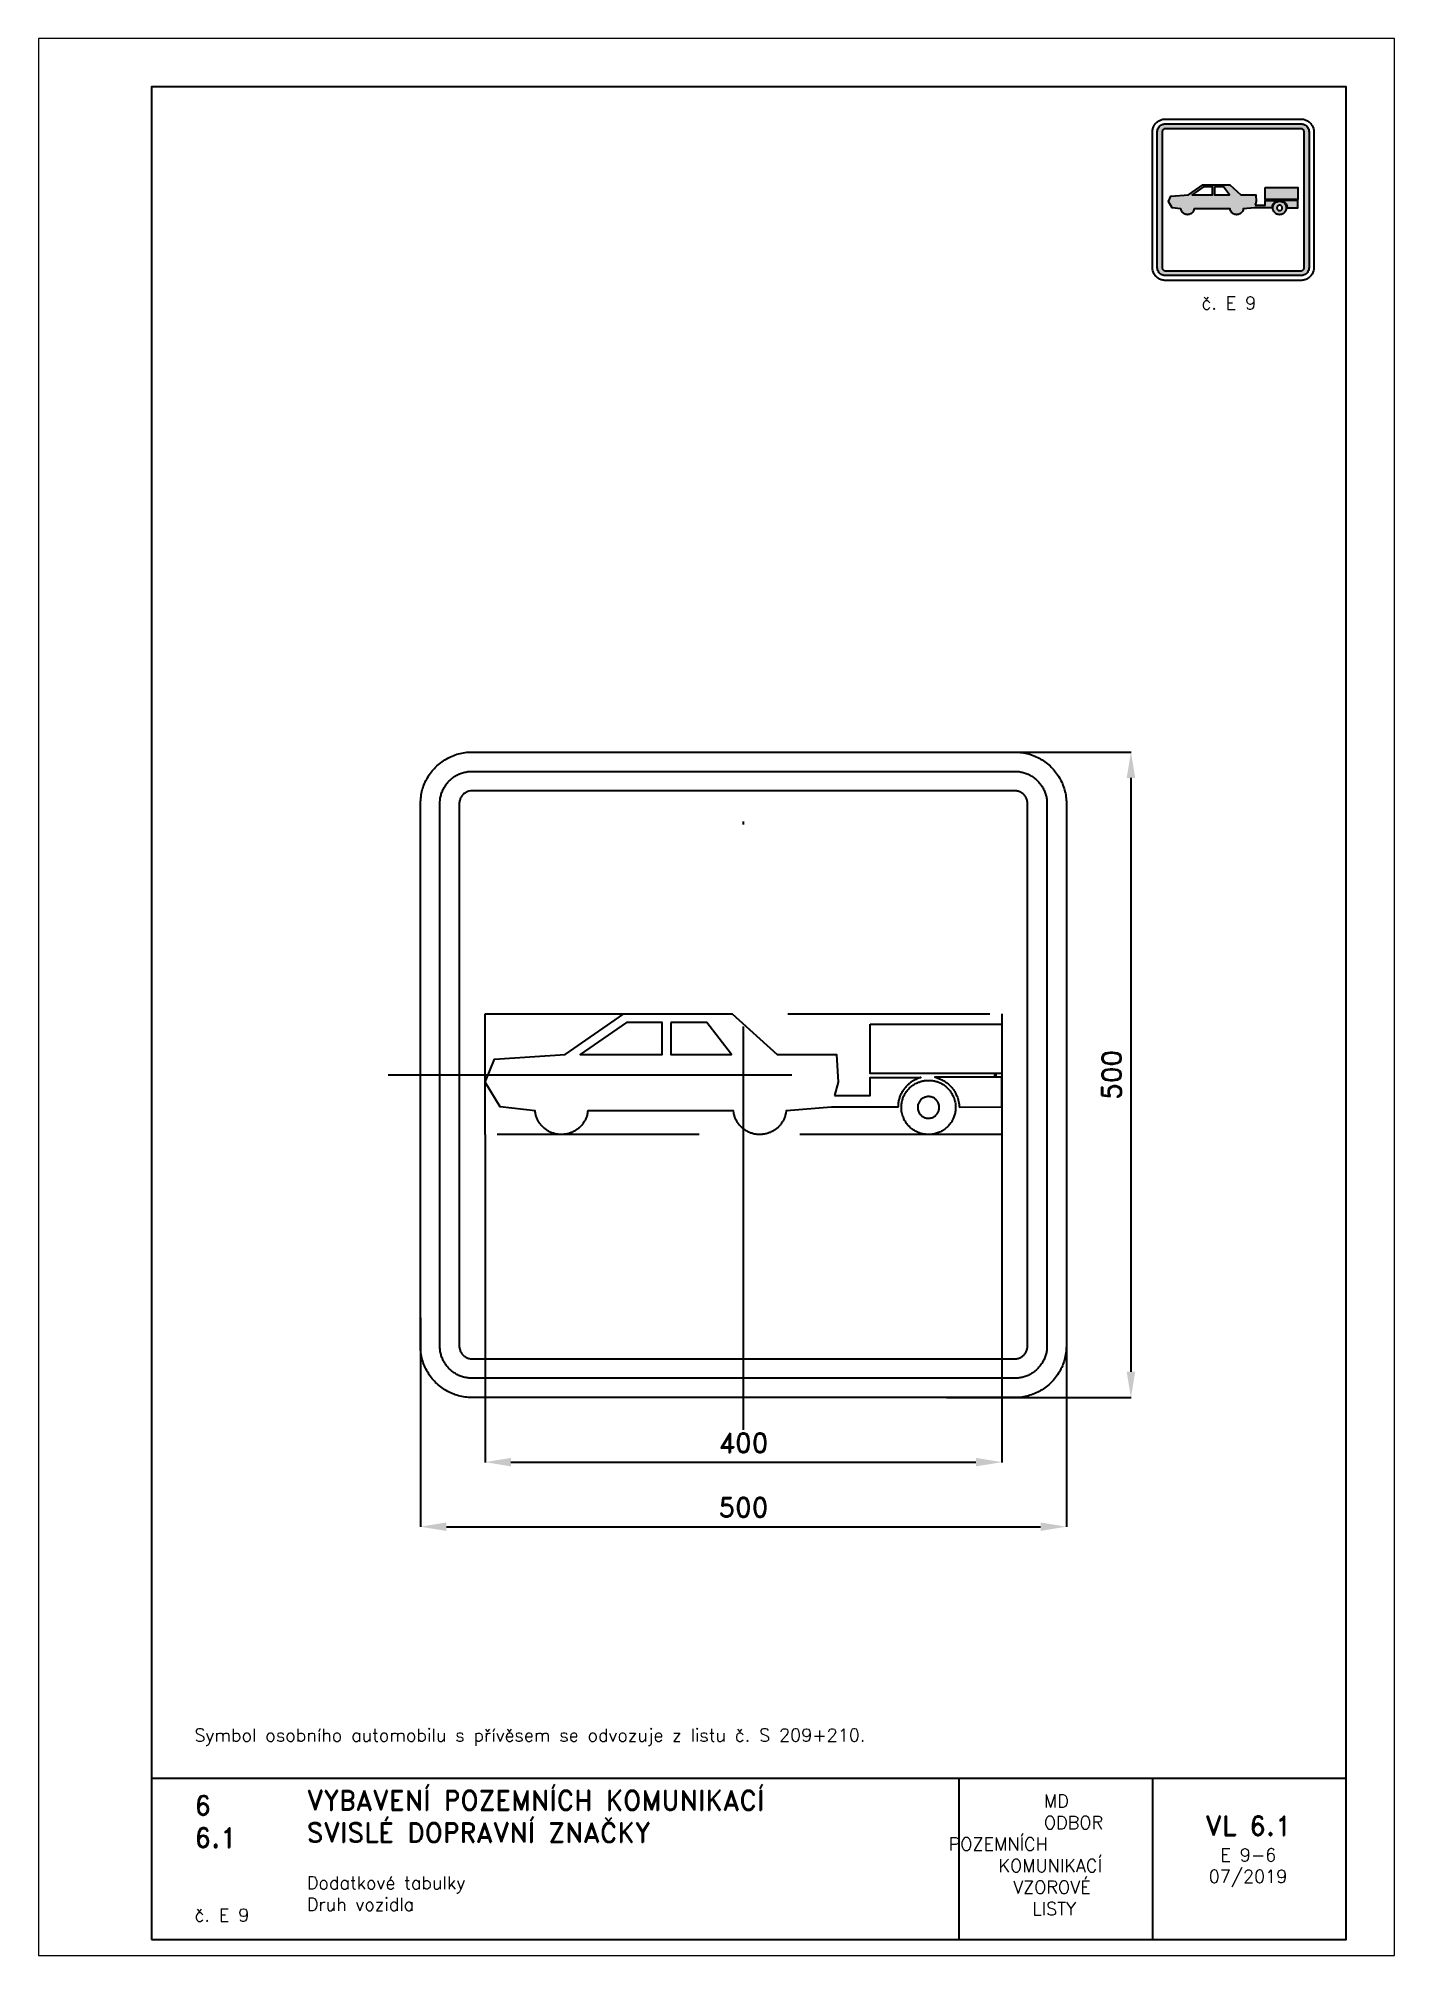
# Paper-space layout 'E 9-6' of a CAD drawing. Header units: millimetres. Extents: x 0 to 210, y 0 to 297.
# The model-space entities are those that its viewports show. They can reach past a viewport. Long polylines and large blocks are cut down to what shows.
import ezdxf

# ---------------------------------------------------------------- set-up
doc = ezdxf.new("R2010")
doc.units = ezdxf.units.MM
doc.header["$LTSCALE"] = 5
doc.linetypes.add('ČERCHOVANÁX2', pattern=[2, 1, -0.5, 0, -0.5])
doc.linetypes.add('ČÁRKOVANÁX2', pattern=[1.5, 1, -0.5])
for name, color, linetype in [('Kóty', 2, 'Continuous'), ('Rozpiska', 7, 'Continuous'), ('Značka', 7, 'Continuous')]:
    doc.layers.add(name, color=color, linetype=linetype)
doc.layers.add('Rámeček', color=6, linetype='Continuous', plot=False)
doc.styles.get("Standard").update_dxf_attribs({"font": 'romand.shx', "height": 15})
doc.dimstyles.get("Standard").update_dxf_attribs({"dimtxt": 15, "dimasz": 20, "dimexe": 0.18, "dimexo": 0.0625, "dimgap": 7.5, "dimtad": 1, "dimdec": 0, "dimzin": 0, "dimdsep": 46, "dimtxsty": 'Standard', "dimcen": 0.09, "dimadec": 0, "dimazin": 0, "dimtfac": 1, "dimtdec": 0, "dimtofl": 0, "dimtmove": 0, "dimatfit": 3, "dimfxl": 1, "dimtolj": 1, "dimtzin": 0, "dimarcsym": 0})

psp = doc.layouts.new('E 9-6')

# ---------------------------------------------------------------- texts
at = {"layer": 'Rozpiska', "color": 7, "attachment_point": 1}
for s, width, heights, insert, char_height in [('\\pi2.70957;{\\C6;č. E 9}', 15.228664, [2.66667], (177.36868, 257), 2), ('\\PSymbol osobního automobilu s přívěsem se odvozuje z listu č. S 209+210.{\\H1.83333x; }', 166.2377925, [0], (24.16972, 38.49026), 2), ('6', 149.0421774, [0], (24.16972, 24.77144), 3), ('{\\C6;VYBAVENÍ POZEMNÍCH KOMUNIKACÍ\\P}SVISLÉ DOPRAVNÍ ZNAČKY{\\H1.34524x; }', 149.0421774, [0], (41.56167, 25.56072), 3), ('\\pi14.7414;{\\C6;MD\\P\\pi2.36044;}ODBOR POZEMNÍCH{\\H1.57143x; }\\P\\pi7.69378;KOMUNIKACÍ{\\H1.5x; }\\P\\pi9.97949;{\\C6;VZOROVÉ\\H1.47619x; \\H0.67742x;\\P\\pi12.93187;LISTY\\H1.26984x; }', 33.1018405, [0], (140.95347, 24.94524), 2), ('\\pi1.03113;{\\H1.5x;\\C6;VL 6.1\\P\\pi3.36444;\\H0.66667x;E 9-6\\H1.66666x; \\H0.6x;\\P\\pi1.5549;07/2019\\H1.80159x; }', 16.0622544, [0], (179.65506, 21.60975), 2), ('6.1', 149.0421774, [0], (24.16972, 19.77734), 3), ('{\\C6;Dodatkové tabulky\\P}Druh vozidla{\\H1.83333x; }', 149.0421774, [0], (41.56167, 12.28505), 2), ('{\\C6;č. E 9}', 18.3304929, [2.66667], (24.16972, 7.27757), 2)]:
    psp.add_mtext_dynamic_manual_height_columns(s, width=width, gutter_width=100, heights=heights, dxfattribs=dict(at, insert=insert, char_height=char_height))

msp = doc.modelspace()

# ---------------------------------------------------------------- blocks, each defined once
blk = doc.blocks.new('*D0')
at = {"layer": 'Defpoints', "color": 0, "transparency": 16777216}
for p in [(-250, -188), (250, -188), (250, -350)]:
    blk.add_point(p, dxfattribs=at)
at = {"layer": 'Kóty', "color": 0, "lineweight": -2, "transparency": 16777216}
for p, q in [((-250, -188.1), (-250, -350.2)), ((250, -188.1), (250, -350.2)), ((-230, -350), (230, -350))]:
    blk.add_line(p, q, dxfattribs=at)
at = {"layer": 'Kóty', "color": 0, "transparency": 16777216}
for points in [[(-230, -346.7), (-230, -353.3), (-250, -350)], [(230, -346.7), (230, -353.3), (250, -350)]]:
    blk.add_solid(points, dxfattribs=at)
at = {"layer": 'Kóty', "color": 0, "transparency": 16777216, "insert": (0, -335), "char_height": 15, "attachment_point": 5}
blk.add_mtext('\\A1;500', dxfattribs=at)
blk = doc.blocks.new('*D1')
at = {"layer": 'Defpoints', "color": 0, "transparency": 16777216}
for p in [(177, 250), (157.2, -250), (300, -250)]:
    blk.add_point(p, dxfattribs=at)
at = {"layer": 'Kóty', "color": 0, "lineweight": -2, "transparency": 16777216}
for p, q in [((177.1, 250), (300.2, 250)), ((300, 230), (300, -230)), ((157.3, -250), (300.2, -250))]:
    blk.add_line(p, q, dxfattribs=at)
at = {"layer": 'Kóty', "color": 0, "transparency": 16777216}
for points in [[(296.7, 230), (303.3, 230), (300, 250)], [(296.7, -230), (303.3, -230), (300, -250)]]:
    blk.add_solid(points, dxfattribs=at)
at = {"layer": 'Kóty', "color": 0, "transparency": 16777216, "insert": (285, 0), "char_height": 15, "attachment_point": 5, "rotation": 90}
blk.add_mtext('\\A1;500', dxfattribs=at)
blk = doc.blocks.new('*D2')
at = {"layer": 'Defpoints', "color": 0, "transparency": 16777216}
for p in [(-200, -46.3), (200, -46.3), (200, -300)]:
    blk.add_point(p, dxfattribs=at)
at = {"layer": 'Kóty', "color": 0, "lineweight": -2, "transparency": 16777216}
for p, q in [((-200, -46.3), (-200, -300.2)), ((200, -46.3), (200, -300.2)), ((-180, -300), (180, -300))]:
    blk.add_line(p, q, dxfattribs=at)
at = {"layer": 'Kóty', "color": 0, "transparency": 16777216}
for points in [[(-180, -296.7), (-180, -303.3), (-200, -300)], [(180, -296.7), (180, -303.3), (200, -300)]]:
    blk.add_solid(points, dxfattribs=at)
at = {"layer": 'Kóty', "color": 0, "transparency": 16777216, "insert": (0, -285), "char_height": 15, "attachment_point": 5}
blk.add_mtext('\\A1;400', dxfattribs=at)

# ---------------------------------------------------------------- dimensions: what is measured, and where the dimension line sits
at = {"layer": 'Kóty'}
dim = msp.add_linear_dim(base=(300, -250), p1=(177, 250), p2=(157.2, -250), angle=90, dimstyle='Standard', dxfattribs=at)
dim.commit()
dim.dimension.update_dxf_attribs({"geometry": '*D1', "text_midpoint": (285, 0)})
for base, p1, p2, picture, middle in [((200, -300), (-200, -46.3), (200, -46.3), '*D2', (0, -285)), ((250, -350), (-250, -188), (250, -188), '*D0', (0, -335))]:
    dim = msp.add_linear_dim(base=base, p1=p1, p2=p2, dimstyle='Standard', dxfattribs=at)
    dim.commit()
    dim.dimension.update_dxf_attribs({"geometry": picture, "text_midpoint": middle})

# ---------------------------------------------------------------- linework, layer by layer
at = {"layer": 'Značka', "color": 6, "linetype": 'ČERCHOVANÁX2', "ltscale": 2.5}
for points in [[(0, -275), (0, 275)], [(-275, 0), (275, 0)]]:
    msp.add_lwpolyline(points, dxfattribs=at)
at = {"layer": 'Značka', "color": 5}
for points in [[(-210, -250), (-210.2, -250), (-210.3, -250, -0.032179), (-215.5, -249.6, -0.035442), (-220.6, -248.6, -0.036268), (-225.5, -246.9, -0.034421), (-230.1, -244.6, -0.033722), (-234.4, -241.7, -0.034086), (-238.3, -238.3, -0.034211), (-241.7, -234.4, -0.03423), (-244.6, -230.1, -0.034043), (-246.9, -225.5, -0.033412), (-248.6, -220.6, -0.034128), (-249.7, -215.5, -0.036744), (-250, -210.3), (-250, -210.2), (-250, -210), (-250, 210), (-250, 210.2), (-250, 210.3, -0.032179), (-249.6, 215.5, -0.035444), (-248.6, 220.6, -0.036261), (-246.9, 225.5, -0.03442), (-244.6, 230.1, -0.033724), (-241.7, 234.4, -0.034085), (-238.3, 238.3, -0.034204), (-234.4, 241.7, -0.034232), (-230.1, 244.6, -0.034048), (-225.5, 246.9, -0.033416), (-220.6, 248.6, -0.034129), (-215.5, 249.7, -0.036753), (-210.3, 250), (-210.2, 250), (-210, 250), (210, 250), (210.2, 250), (210.3, 250, -0.032191), (215.5, 249.6, -0.03544), (220.6, 248.6, -0.03627), (225.5, 246.9, -0.034436), (230.1, 244.6, -0.033725), (234.4, 241.7, -0.034081), (238.3, 238.3, -0.034198), (241.7, 234.4, -0.034229), (244.6, 230.1, -0.034034), (246.9, 225.5, -0.033402), (248.6, 220.6, -0.034131), (249.7, 215.5, -0.03674), (250, 210.3), (250, 210.2), (250, 210), (250, -210), (250, -210.2), (250, -210.3, -0.032179), (249.6, -215.5, -0.035442), (248.6, -220.6, -0.03626), (246.9, -225.5, -0.034424), (244.6, -230.1, -0.033722), (241.7, -234.4, -0.034097), (238.3, -238.3, -0.034218), (234.4, -241.7, -0.034238), (230.1, -244.6, -0.034053), (225.5, -246.9, -0.033415), (220.6, -248.6, -0.034126), (215.5, -249.7, -0.036746), (210.3, -250), (210.2, -250), (210, -250), (-210, -250)], [(-210, -235), (-210.1, -235), (-210.2, -235, -0.032182), (-213.4, -234.8, -0.035441), (-216.6, -234.1, -0.036267), (-219.7, -233.1, -0.034424), (-222.6, -231.6, -0.033722), (-225.3, -229.8, -0.034085), (-227.7, -227.7, -0.034211), (-229.8, -225.3, -0.034229), (-231.6, -222.6, -0.034045), (-233.1, -219.7, -0.033411), (-234.1, -216.6, -0.034126), (-234.8, -213.4, -0.036745), (-235, -210.2), (-235, -210.1), (-235, -210), (-235, 210), (-235, 210.1), (-235, 210.2, -0.032181), (-234.8, 213.4, -0.035444), (-234.1, 216.6, -0.036263), (-233.1, 219.7, -0.034429), (-231.6, 222.6, -0.033713), (-229.8, 225.3, -0.034084), (-227.7, 227.7, -0.034214), (-225.3, 229.8, -0.034227), (-222.6, 231.6, -0.034061), (-219.7, 233.1, -0.033408), (-216.6, 234.1, -0.034138), (-213.4, 234.8, -0.036755), (-210.2, 235), (-210.1, 235), (-210, 235), (210, 235), (210.1, 235), (210.2, 235, -0.032179), (213.4, 234.8, -0.035429), (216.6, 234.1, -0.036279), (219.7, 233.1, -0.034408), (222.6, 231.6, -0.033726), (225.3, 229.8, -0.034094), (227.7, 227.7, -0.034195), (229.8, 225.3, -0.034235), (231.6, 222.6, -0.034043), (233.1, 219.7, -0.033419), (234.1, 216.6, -0.034118), (234.8, 213.4, -0.036737), (235, 210.2), (235, 210.1), (235, 210), (235, -210), (235, -210.1), (235, -210.2, -0.032179), (234.8, -213.4, -0.035469), (234.1, -216.6, -0.036283), (233.1, -219.7, -0.034439), (231.6, -222.6, -0.033742), (229.8, -225.3, -0.034076), (227.7, -227.7, -0.034214), (225.3, -229.8, -0.034227), (222.6, -231.6, -0.034036), (219.7, -233.1, -0.033418), (216.6, -234.1, -0.034122), (213.4, -234.8, -0.036743), (210.2, -235), (210.1, -235), (210, -235), (-210, -235)], [(-210, -220), (210, -220), (210, -220), (210.1, -220, 0.03219), (211.4, -219.9, 0.035447), (212.6, -219.6, 0.036255), (213.9, -219.2, 0.034436), (215, -218.6, 0.033693), (216.1, -217.9, 0.034097), (217.1, -217.1, 0.03418), (217.9, -216.1, 0.034239), (218.6, -215, 0.034066), (219.2, -213.9, 0.033377), (219.6, -212.6, 0.034177), (219.9, -211.4, 0.036718), (220, -210.1), (220, -210), (220, -210), (220, 210), (220, 210), (220, 210.1, 0.032178), (219.9, 211.4, 0.035393), (219.6, 212.6, 0.036297), (219.2, 213.9, 0.034444), (218.6, 215, 0.033742), (217.9, 216.1, 0.034034), (217.1, 217.1, 0.034185), (216.1, 217.9, 0.03418), (215, 218.6, 0.034055), (213.9, 219.2, 0.033395), (212.6, 219.6, 0.034132), (211.4, 219.9, 0.036764), (210.1, 220), (210, 220), (210, 220), (-210, 220), (-210, 220), (-210.1, 220), (-211.4, 219.9), (-212.6, 219.6, 0.036239), (-213.9, 219.2, 0.03438), (-215, 218.6, 0.033693), (-216.1, 217.9, 0.034077), (-217.1, 217.1, 0.034202), (-217.9, 216.1, 0.034232), (-218.6, 215, 0.034054), (-219.2, 213.9, 0.03342), (-219.6, 212.6, 0.034124), (-219.9, 211.4, 0.036746), (-220, 210.1), (-220, 210), (-220, 210), (-220, -210), (-220, -210), (-220, -210.1, 0.032185), (-219.9, -211.4, 0.035443), (-219.6, -212.6, 0.036268), (-219.2, -213.9, 0.034425), (-218.6, -215, 0.033725), (-217.9, -216.1, 0.034081), (-217.1, -217.1, 0.034202), (-216.1, -217.9, 0.034232), (-215, -218.6, 0.034047), (-213.9, -219.2, 0.033416), (-212.6, -219.6, 0.034129), (-211.4, -219.9, 0.036753), (-210.1, -220), (-210, -220), (-210, -220)], [(70.6, -16.1), (98, -16.1), (98, -2), (137.3, -2), (137.3, -2), (137.2, -2.1), (136.9, -2.2), (136.6, -2.3), (136.3, -2.4), (136, -2.5), (135.6, -2.7), (135.3, -2.8), (134.9, -3), (134.6, -3.2), (134.2, -3.3), (133.8, -3.5), (133.8, -3.5), (133.7, -3.6), (133.3, -3.7), (133, -3.9, 0.025473), (130.9, -5, 0.026125), (129, -6.3, 0.024543), (127.4, -7.7, 0.023985), (125.8, -9.2, 0.029274), (124.1, -11.3, 0.028321), (122.7, -13.6, 0.030836), (121.4, -16, 0.036946), (120.5, -18.6, 0.035738), (119.9, -21.7, 0.011739), (119.6, -25), (68.2, -25), (33.3, -27.9), (33.1, -27.9), (32.8, -29.6, -0.019065), (32.4, -31.3, -0.037711), (31.6, -33.9, -0.034555), (30.3, -36.2, -0.033674), (28.8, -38.5, -0.034439), (27, -40.5, -0.034594), (25, -42.2, -0.034415), (22.7, -43.7, -0.034388), (20.3, -44.8, -0.034418), (17.7, -45.6, -0.03442), (15.1, -46.1, -0.034415), (12.4, -46.3, -0.034416), (9.7, -46.1, -0.034428), (7.1, -45.5, -0.034416), (4.6, -44.6, -0.034347), (2.2, -43.4, -0.034415), (0, -41.9, -0.034755), (-2, -40.1, -0.034395), (-3.8, -38, -0.033011), (-5.2, -35.8, -0.034563), (-6.4, -33.4, -0.039761), (-7.2, -30.8, -0.017337), (-7.5, -29.4), (-7.7, -27.9), (-7.7, -27.9), (-120.3, -27.9), (-120.5, -27.9, -0.00633), (-120.8, -29.6, -0.019061), (-121.1, -31.3, -0.037704), (-122, -33.9, -0.034564), (-123.3, -36.2, -0.033676), (-124.8, -38.5, -0.034427), (-126.6, -40.5, -0.034597), (-128.6, -42.2, -0.034417), (-130.9, -43.7, -0.034385), (-133.3, -44.8, -0.034418), (-135.9, -45.6, -0.03442), (-138.5, -46.1, -0.034416), (-141.2, -46.3, -0.034416), (-143.9, -46.1, -0.034428), (-146.5, -45.5, -0.034418), (-149, -44.6, -0.034345), (-151.4, -43.4, -0.034415), (-153.6, -41.9, -0.034757), (-155.6, -40.1, -0.034396), (-157.4, -38, -0.033011), (-158.8, -35.8, -0.034558), (-160, -33.4, -0.039762), (-160.8, -30.8, -0.017337), (-161.1, -29.4, -0.005762), (-161.3, -27.9), (-161.3, -27.9), (-188.3, -24.9), (-200, -5.6), (-192.7, 12.1), (-138, 15.7), (-92.7, 47.1), (-8.7, 47.1), (26, 15.7), (72, 15.7), (73.3, -5.6), (70.6, -16.1)], [(143.3, -46.3), (142.8, -46.3), (142.2, -46.2, -0.035658), (139.4, -45.9, -0.037213), (136.6, -45.2, -0.03426), (134.2, -44.2, -0.032644), (131.9, -42.9, -0.039492), (129.4, -41, -0.040216), (127.1, -38.7, -0.040837), (125.2, -36, -0.040731), (123.8, -33.1, -0.050229), (122.6, -29.3, -0.050885), (122.3, -25.3, -0.043023), (122.5, -21.9, -0.042749), (123.3, -18.6, -0.032911), (124.3, -16.2, -0.032259), (125.6, -13.9, -0.03955), (127.5, -11.4, -0.040089), (129.9, -9.1, -0.040745), (132.5, -7.2, -0.041198), (135.4, -5.8, -0.031687), (137.8, -5, -0.031257), (140.2, -4.5, -0.013309), (141.2, -4.4, -0.014307), (142.2, -4.3, -0.005641), (142.8, -4.3), (143.3, -4.3), (143.8, -4.3), (144.3, -4.3, -0.035656), (147.1, -4.6, -0.037208), (149.9, -5.3, -0.034253), (152.3, -6.3, -0.032637), (154.6, -7.6, -0.039485), (157.2, -9.5, -0.040221), (159.4, -11.9, -0.040833), (161.3, -14.5, -0.040725), (162.8, -17.4, -0.050233), (163.9, -21.3, -0.050894), (164.3, -25.3, -0.043023), (164, -28.6, -0.042773), (163.2, -31.9, -0.032946), (162.2, -34.3, -0.032217), (161, -36.6, -0.039525), (159, -39.2, -0.040362), (156.7, -41.4, -0.040761), (154, -43.3, -0.039741), (151.1, -44.7, -0.044082), (147.8, -45.8, -0.048971), (144.3, -46.2, -0.005792), (143.8, -46.3), (143.3, -46.3)], [(167, -25), (200, -24.9), (200, -1.7), (148.2, -1.7), (148.3, -1.7), (148.4, -1.7), (148.9, -1.9), (149.4, -2.1), (149.9, -2.3), (150.4, -2.5), (150.9, -2.6), (151.3, -2.8), (151.7, -3), (152.1, -3.2), (152.5, -3.4), (153, -3.6, -0.020154), (155.8, -5.2, -0.036939), (158.4, -7, -0.034807), (160.3, -8.8, -0.029229), (162.1, -10.8, -0.02784), (163.6, -13, -0.030045), (164.8, -15.4, -0.024629), (165.6, -17.4, -0.023274), (166.3, -19.5, -0.026061), (166.7, -21.8, -0.029233), (167, -24.1), (167, -24.5), (167, -25)], [(143.3, -33.6), (143.5, -33.6), (143.7, -33.6, 0.043421), (145.1, -33.4, 0.045754), (146.4, -33, 0.04278), (147.6, -32.4, 0.040547), (148.6, -31.7, 0.039599), (149.5, -30.8, 0.040484), (150.3, -29.8, 0.032999), (150.8, -28.9, 0.032624), (151.2, -27.9, 0.041832), (151.5, -26.6, 0.042166), (151.6, -25.3, 0.050542), (151.5, -23.7, 0.051398), (151, -22.1, 0.041595), (150.4, -21, 0.040126), (149.7, -19.9, 0.039605), (148.8, -19, 0.04067), (147.8, -18.2, 0.032956), (146.9, -17.7, 0.031721), (145.9, -17.3, 0.035676), (144.8, -17, 0.039997), (143.7, -16.9), (143.5, -16.9), (143.3, -16.9), (143.1, -16.9, 0.005382), (142.9, -16.9, 0.013656), (142.5, -16.9, 0.012722), (142, -17, 0.030352), (141.1, -17.2, 0.031662), (140.1, -17.5, 0.041529), (139, -18.1, 0.04073), (137.9, -18.8, 0.040285), (137, -19.7, 0.040531), (136.2, -20.8, 0.032895), (135.7, -21.7, 0.032636), (135.3, -22.6, 0.041877), (135, -23.9, 0.042202), (134.9, -25.3, 0.050501), (135.1, -26.9, 0.051394), (135.5, -28.4, 0.041588), (136.1, -29.6, 0.040131), (136.8, -30.6, 0.039576), (137.7, -31.5, 0.040628), (138.8, -32.3, 0.032952), (139.7, -32.8, 0.031698), (140.6, -33.2, 0.035673), (141.7, -33.5, 0.039989), (142.9, -33.6), (143.1, -33.6), (143.3, -33.6)]]:
    msp.add_lwpolyline(points, format="xyb", dxfattribs=at)
at = {"layer": 'Značka', "color": 6, "linetype": 'ČÁRKOVANÁX2', "ltscale": 1.25}
msp.add_lwpolyline([(-200, -46.3), (-200, 47.1), (200, 47.1), (200, -46.3), (-200, -46.3)], dxfattribs=at)
at = {"layer": 'Značka', "color": 5}
for points in [[(-90.6, 40.4), (-126.3, 15.7), (-62.8, 15.7), (-62.8, 40.4), (-90.6, 40.4)], [(-56.2, 40.4), (-56.2, 15.7), (-9.3, 15.7), (-28.3, 40.4), (-56.2, 40.4)], [(98.1, 39.1), (200, 39.1), (200, 1.1), (98.1, 1.1), (98.1, 39.1)]]:
    msp.add_lwpolyline(points, dxfattribs=at)

msp.set_redraw_order([(e.dxf.handle, doc.entitydb.next_handle()) for e in msp.query("TEXT MTEXT ATTDEF DIMENSION ARC_DIMENSION")])  # texts and dimensions are drawn at this point

# ---------------------------------------------------------------- hatches: boundary and pattern name
at = {"layer": 'Značka'}
h = psp.add_hatch(color=249, dxfattribs=at)
h.dxf.hatch_style = 1
edge = h.paths.add_edge_path(flags=16)
edge.add_line((174.5, 261), (195.5, 261))
edge.add_line((195.5, 261), (195.502, 261))
edge.add_line((195.502, 261), (195.504, 261))
edge.add_arc((195.50093, 261.50297), 0.50298, 270.3497882, 277.7204336)
edge.add_arc((195.50751, 261.45896), 0.45849, 277.6445401, 285.755083)
edge.add_line((195.632, 261.0177), (195.6935, 261.03845))
edge.add_line((195.6935, 261.03845), (195.751, 261.06765))
edge.add_line((195.751, 261.06765), (195.805, 261.1036))
edge.add_line((195.805, 261.1036), (195.8535, 261.14645))
edge.add_line((195.8535, 261.14645), (195.8965, 261.19495))
edge.add_line((195.8965, 261.19495), (195.9325, 261.24885))
edge.add_line((195.9325, 261.24885), (195.9615, 261.30675))
edge.add_line((195.9615, 261.30675), (195.9825, 261.36805))
edge.add_line((195.9825, 261.36805), (195.9955, 261.43155))
edge.add_line((195.9955, 261.43155), (196, 261.49605))
edge.add_line((196, 261.49605), (196, 261.49805))
edge.add_line((196, 261.49805), (196, 261.5))
edge.add_line((196, 261.5), (196, 282.5))
edge.add_line((196, 282.5), (196, 282.50195))
edge.add_line((196, 282.50195), (196, 282.50395))
edge.add_line((196, 282.50395), (195.9955, 282.5685))
edge.add_line((195.9955, 282.5685), (195.9825, 282.63195))
edge.add_line((195.9825, 282.63195), (195.9615, 282.6933))
edge.add_line((195.9615, 282.6933), (195.9325, 282.75115))
edge.add_line((195.9325, 282.75115), (195.8965, 282.805))
edge.add_line((195.8965, 282.805), (195.8535, 282.85355))
edge.add_line((195.8535, 282.85355), (195.805, 282.89645))
edge.add_line((195.805, 282.89645), (195.751, 282.93235))
edge.add_line((195.751, 282.93235), (195.6935, 282.96135))
edge.add_line((195.6935, 282.96135), (195.632, 282.9823))
edge.add_line((195.632, 282.9823), (195.5685, 282.9957))
edge.add_arc((195.50704, 282.55972), 0.44029, 81.9760418, 90.3958085)
edge.add_line((195.504, 283), (195.502, 283))
edge.add_line((195.502, 283), (195.5, 283))
edge.add_line((195.5, 283), (174.5, 283))
edge.add_line((174.5, 283), (174.498, 283))
edge.add_line((174.498, 283), (174.496, 283))
edge.add_arc((174.49907, 282.49703), 0.50298, 90.3497882, 97.7204336)
edge.add_arc((174.49237, 282.54162), 0.45789, 97.6392641, 105.760359)
edge.add_line((174.368, 282.9823), (174.3065, 282.96155))
edge.add_line((174.3065, 282.96155), (174.249, 282.93235))
edge.add_line((174.249, 282.93235), (174.195, 282.8964))
edge.add_line((174.195, 282.8964), (174.1465, 282.85355))
edge.add_line((174.1465, 282.85355), (174.1035, 282.80505))
edge.add_line((174.1035, 282.80505), (174.0675, 282.75115))
edge.add_line((174.0675, 282.75115), (174.0385, 282.69325))
edge.add_line((174.0385, 282.69325), (174.0175, 282.63195))
edge.add_line((174.0175, 282.63195), (174.0045, 282.56845))
edge.add_line((174.0045, 282.56845), (174, 282.50395))
edge.add_line((174, 282.50395), (174, 282.50195))
edge.add_line((174, 282.50195), (174, 282.5))
edge.add_line((174, 282.5), (174, 261.5))
edge.add_line((174, 261.5), (174, 261.49805))
edge.add_line((174, 261.49805), (174, 261.49605))
edge.add_line((174, 261.49605), (174.0045, 261.4315))
edge.add_line((174.0045, 261.4315), (174.0175, 261.36805))
edge.add_line((174.0175, 261.36805), (174.0385, 261.3067))
edge.add_line((174.0385, 261.3067), (174.0675, 261.24885))
edge.add_line((174.0675, 261.24885), (174.1035, 261.195))
edge.add_line((174.1035, 261.195), (174.1465, 261.14645))
edge.add_line((174.1465, 261.14645), (174.195, 261.10355))
edge.add_line((174.195, 261.10355), (174.249, 261.06765))
edge.add_line((174.249, 261.06765), (174.3065, 261.03865))
edge.add_line((174.3065, 261.03865), (174.368, 261.0177))
edge.add_line((174.368, 261.0177), (174.4315, 261.0043))
edge.add_arc((174.49298, 261.44056), 0.44057, 261.9787425, 270.3931078)
edge.add_line((174.496, 261), (174.498, 261))
edge.add_line((174.498, 261), (174.5, 261))
edge = h.paths.add_edge_path()
edge.add_line((174.5, 260.25), (174.495, 260.25))
edge.add_line((174.495, 260.25), (174.49, 260.25005))
edge.add_arc((174.4972, 261.50525), 1.25522, 262.2991134, 269.6712927, ccw=False)
edge.add_arc((174.48176, 261.39858), 1.14744, 254.2347052, 262.3496199, ccw=False)
edge.add_arc((174.45068, 261.37421), 1.11579, 247.1276921, 255.4304105, ccw=False)
edge.add_arc((174.47417, 261.43543), 1.18133, 239.3535082, 247.2322396, ccw=False)
edge.add_line((173.872, 260.4191), (173.7375, 260.50895))
edge.add_line((173.7375, 260.50895), (173.616, 260.6161))
edge.add_line((173.616, 260.6161), (173.509, 260.7374))
edge.add_line((173.509, 260.7374), (173.419, 260.87215))
edge.add_line((173.419, 260.87215), (173.3465, 261.01685))
edge.add_line((173.3465, 261.01685), (173.2945, 261.17015))
edge.add_line((173.2945, 261.17015), (173.261, 261.32885))
edge.add_line((173.261, 261.32885), (173.25, 261.4902))
edge.add_line((173.25, 261.4902), (173.25, 261.4951))
edge.add_line((173.25, 261.4951), (173.25, 261.5))
edge.add_line((173.25, 261.5), (173.25, 282.5))
edge.add_line((173.25, 282.5), (173.25, 282.5049))
edge.add_line((173.25, 282.5049), (173.25, 282.5098))
edge.add_line((173.25, 282.5098), (173.2615, 282.6712))
edge.add_line((173.2615, 282.6712), (173.2945, 282.82985))
edge.add_line((173.2945, 282.82985), (173.346, 282.98325))
edge.add_line((173.346, 282.98325), (173.419, 283.12785))
edge.add_line((173.419, 283.12785), (173.509, 283.26255))
edge.add_line((173.509, 283.26255), (173.616, 283.3839))
edge.add_line((173.616, 283.3839), (173.7375, 283.49115))
edge.add_arc((174.4592, 282.55527), 1.18183, 119.7920391, 127.6372347, ccw=False)
edge.add_arc((174.47582, 282.55298), 1.19215, 112.6357965, 120.4310655, ccw=False)
edge.add_arc((174.48562, 282.53457), 1.21291, 105.0828778, 112.7281105, ccw=False)
edge.add_arc((174.49449, 282.55969), 1.19107, 97.9864259, 105.8090505, ccw=False)
edge.add_arc((174.48255, 282.65048), 1.09949, 89.611916, 98.0280436, ccw=False)
edge.add_line((174.49, 283.74995), (174.495, 283.75))
edge.add_line((174.495, 283.75), (174.5, 283.75))
edge.add_line((174.5, 283.75), (195.5, 283.75))
edge.add_line((195.5, 283.75), (195.505, 283.75))
edge.add_line((195.505, 283.75), (195.51, 283.74995))
edge.add_arc((195.50285, 282.49549), 1.25448, 82.2969498, 89.6734562, ccw=False)
edge.add_arc((195.51818, 282.60113), 1.14774, 74.2357581, 82.348567, ccw=False)
edge.add_arc((195.54914, 282.62527), 1.11634, 67.1297406, 75.428362, ccw=False)
edge.add_arc((195.5257, 282.56431), 1.18162, 59.3544696, 67.2312782, ccw=False)
edge.add_line((196.128, 283.5809), (196.2625, 283.49105))
edge.add_line((196.2625, 283.49105), (196.384, 283.3839))
edge.add_line((196.384, 283.3839), (196.491, 283.2626))
edge.add_line((196.491, 283.2626), (196.581, 283.12785))
edge.add_line((196.581, 283.12785), (196.6535, 282.98315))
edge.add_line((196.6535, 282.98315), (196.7055, 282.82985))
edge.add_line((196.7055, 282.82985), (196.739, 282.67115))
edge.add_line((196.739, 282.67115), (196.75, 282.5098))
edge.add_line((196.75, 282.5098), (196.75, 282.5049))
edge.add_line((196.75, 282.5049), (196.75, 282.5))
edge.add_line((196.75, 282.5), (196.75, 261.5))
edge.add_line((196.75, 261.5), (196.75, 261.4951))
edge.add_line((196.75, 261.4951), (196.75, 261.4902))
edge.add_line((196.75, 261.4902), (196.7385, 261.3288))
edge.add_line((196.7385, 261.3288), (196.7055, 261.17015))
edge.add_line((196.7055, 261.17015), (196.654, 261.01675))
edge.add_line((196.654, 261.01675), (196.581, 260.87215))
edge.add_line((196.581, 260.87215), (196.491, 260.73745))
edge.add_line((196.491, 260.73745), (196.384, 260.6161))
edge.add_line((196.384, 260.6161), (196.2625, 260.50885))
edge.add_line((196.2625, 260.50885), (196.128, 260.4191))
edge.add_line((196.128, 260.4191), (195.983, 260.3467))
edge.add_arc((195.51443, 261.46527), 1.21275, 285.0823627, 292.7286256, ccw=False)
edge.add_arc((195.50542, 261.44079), 1.19155, 277.9880055, 285.8074709, ccw=False)
edge.add_arc((195.51746, 261.34938), 1.09936, 269.6113896, 278.02857, ccw=False)
edge.add_line((195.51, 260.25005), (195.505, 260.25))
edge.add_line((195.505, 260.25), (195.5, 260.25))
edge.add_line((195.5, 260.25), (174.5, 260.25))
h = psp.add_hatch(color=249, dxfattribs=at)
h.dxf.hatch_style = 1
h.paths.add_polyline_path([(193.3635, 270.7433), (195, 270.7439), (195, 271.8976), (192.432, 271.89745), (192.4355, 271.8962), (192.4395, 271.895), (192.4655, 271.88635), (192.4915, 271.8772), (192.516, 271.8683), (192.54, 271.85895), (192.5635, 271.84935), (192.587, 271.83935), (192.6055, 271.83115), (192.624, 271.8227), (192.6465, 271.8119), (192.669, 271.8007), (192.808, 271.7244), (192.937, 271.633), (193.034, 271.54445), (193.1195, 271.44395), (193.1945, 271.3349), (193.256, 271.21815), (193.2965, 271.11895), (193.3275, 271.01615), (193.3515, 270.9016), (193.362, 270.7854), (193.363, 270.76435)])
h.paths.add_polyline_path([(189.9475, 273.91955), (195, 273.91955), (195, 272.0367), (189.9475, 272.0367)])
edge = h.paths.add_edge_path()
edge.add_line((192.1875, 269.6863), (192.1615, 269.68675))
edge.add_line((192.1615, 269.68675), (192.136, 269.68755))
edge.add_arc((192.17705, 270.67902), 0.99231, 259.4579086, 267.6290168, ccw=False)
edge.add_arc((192.16913, 270.6404), 0.9529, 250.9746328, 259.5011902, ccw=False)
edge.add_arc((192.14831, 270.6372), 0.94327, 244.2491316, 252.1068946, ccw=False)
edge.add_line((191.7385, 269.7876), (191.626, 269.8513))
edge.add_line((191.626, 269.8513), (191.498, 269.94755))
edge.add_line((191.498, 269.94755), (191.3865, 270.06285))
edge.add_line((191.3865, 270.06285), (191.293, 270.19365))
edge.add_line((191.293, 270.19365), (191.2215, 270.33805))
edge.add_line((191.2215, 270.33805), (191.164, 270.52905))
edge.add_line((191.164, 270.52905), (191.146, 270.7278))
edge.add_line((191.146, 270.7278), (191.1585, 270.89455))
edge.add_line((191.1585, 270.89455), (191.199, 271.05645))
edge.add_line((191.199, 271.05645), (191.2475, 271.17655))
edge.add_line((191.2475, 271.17655), (191.311, 271.2894))
edge.add_line((191.311, 271.2894), (191.407, 271.41735))
edge.add_line((191.407, 271.41735), (191.5225, 271.52855))
edge.add_line((191.5225, 271.52855), (191.6535, 271.62235))
edge.add_arc((192.15747, 270.78495), 0.97736, 111.6112191, 121.0404244, ccw=False)
edge.add_line((191.7975, 271.6936), (191.9145, 271.73345))
edge.add_arc((192.17415, 270.77813), 0.98998, 98.0511243, 105.2054549, ccw=False)
edge.add_line((192.0355, 271.75835), (192.0855, 271.76465))
edge.add_line((192.0855, 271.76465), (192.136, 271.7682))
edge.add_line((192.136, 271.7682), (192.1615, 271.769))
edge.add_line((192.1615, 271.769), (192.1875, 271.76945))
edge.add_line((192.1875, 271.76945), (192.213, 271.769))
edge.add_line((192.213, 271.769), (192.2385, 271.7682))
edge.add_arc((192.19739, 270.77625), 0.9928, 79.4599114, 87.627014, ccw=False)
edge.add_arc((192.20549, 270.81582), 0.95242, 70.97247, 79.503353, ccw=False)
edge.add_arc((192.22504, 270.81657), 0.94551, 64.2373046, 72.0775785, ccw=False)
edge.add_line((192.636, 271.6681), (192.749, 271.6044))
edge.add_line((192.749, 271.6044), (192.877, 271.50815))
edge.add_line((192.877, 271.50815), (192.988, 271.39285))
edge.add_line((192.988, 271.39285), (193.082, 271.262))
edge.add_line((193.082, 271.262), (193.153, 271.1176))
edge.add_line((193.153, 271.1176), (193.211, 270.92655))
edge.add_line((193.211, 270.92655), (193.229, 270.7278))
edge.add_line((193.229, 270.7278), (193.2165, 270.56105))
edge.add_line((193.2165, 270.56105), (193.176, 270.3992))
edge.add_line((193.176, 270.3992), (193.1275, 270.2791))
edge.add_line((193.1275, 270.2791), (193.064, 270.1663))
edge.add_line((193.064, 270.1663), (192.9675, 270.03825))
edge.add_line((192.9675, 270.03825), (192.8525, 269.9272))
edge.add_line((192.8525, 269.9272), (192.7215, 269.83365))
edge.add_arc((192.20048, 270.70486), 1.01512, 291.7719971, 300.8813054, ccw=False)
edge.add_arc((192.19306, 270.67547), 0.99074, 282.7075082, 292.8006197, ccw=False)
edge.add_arc((192.2155, 270.5769), 0.88965, 271.4817464, 282.6946965, ccw=False)
edge.add_line((192.2385, 269.68755), (192.213, 269.6867))
edge.add_line((192.213, 269.6867), (192.1875, 269.6863))
edge = h.paths.add_edge_path(flags=16)
edge.add_line((192.1875, 270.31345), (192.1975, 270.31365))
edge.add_line((192.1975, 270.31365), (192.208, 270.31395))
edge.add_arc((192.19172, 270.71169), 0.39808, 272.3440953, 282.2969631)
edge.add_arc((192.19597, 270.69256), 0.37847, 282.2853537, 292.7782468)
edge.add_line((192.3425, 270.3436), (192.4, 270.3719))
edge.add_line((192.4, 270.3719), (192.452, 270.4093))
edge.add_line((192.452, 270.4093), (192.498, 270.4535))
edge.add_line((192.498, 270.4535), (192.536, 270.50445))
edge.add_line((192.536, 270.50445), (192.5615, 270.5493))
edge.add_line((192.5615, 270.5493), (192.5805, 270.5971))
edge.add_line((192.5805, 270.5971), (192.597, 270.6615))
edge.add_line((192.597, 270.6615), (192.602, 270.7278))
edge.add_line((192.602, 270.7278), (192.5945, 270.8069))
edge.add_line((192.5945, 270.8069), (192.5715, 270.8829))
edge.add_line((192.5715, 270.8829), (192.5435, 270.94035))
edge.add_line((192.5435, 270.94035), (192.506, 270.9924))
edge.add_line((192.506, 270.9924), (192.462, 271.03835))
edge.add_line((192.462, 271.03835), (192.411, 271.0766))
edge.add_line((192.411, 271.0766), (192.366, 271.10185))
edge.add_line((192.366, 271.10185), (192.318, 271.1211))
edge.add_line((192.318, 271.1211), (192.2635, 271.13565))
edge.add_arc((192.1974, 270.79264), 0.34932, 79.0924958, 88.261114)
edge.add_line((192.208, 271.1418), (192.1975, 271.1421))
edge.add_line((192.1975, 271.1421), (192.1875, 271.1423))
edge.add_line((192.1875, 271.1423), (192.177, 271.1421))
edge.add_line((192.177, 271.1421), (192.167, 271.1418))
edge.add_line((192.167, 271.1418), (192.147, 271.14035))
edge.add_line((192.147, 271.14035), (192.127, 271.13785))
edge.add_line((192.127, 271.13785), (192.079, 271.1279))
edge.add_line((192.079, 271.1279), (192.0325, 271.1121))
edge.add_line((192.0325, 271.1121), (191.975, 271.0838))
edge.add_line((191.975, 271.0838), (191.9225, 271.0464))
edge.add_line((191.9225, 271.0464), (191.877, 271.0022))
edge.add_line((191.877, 271.0022), (191.8385, 270.95125))
edge.add_line((191.8385, 270.95125), (191.8135, 270.90635))
edge.add_line((191.8135, 270.90635), (191.794, 270.85855))
edge.add_line((191.794, 270.85855), (191.778, 270.79415))
edge.add_line((191.778, 270.79415), (191.773, 270.7278))
edge.add_line((191.773, 270.7278), (191.78, 270.6487))
edge.add_line((191.78, 270.6487), (191.803, 270.57275))
edge.add_line((191.803, 270.57275), (191.8315, 270.51535))
edge.add_line((191.8315, 270.51535), (191.8685, 270.4633))
edge.add_line((191.8685, 270.4633), (191.913, 270.41735))
edge.add_line((191.913, 270.41735), (191.964, 270.3791))
edge.add_line((191.964, 270.3791), (192.009, 270.3539))
edge.add_line((192.009, 270.3539), (192.0565, 270.33465))
edge.add_line((192.0565, 270.33465), (192.111, 270.3201))
edge.add_arc((192.17735, 270.66623), 0.35243, 259.1485017, 268.3171199)
edge.add_line((192.167, 270.31395), (192.177, 270.3136))
edge.add_line((192.177, 270.3136), (192.1875, 270.31345))
h.paths.add_polyline_path([(180.4245, 273.9832), (178.6555, 272.7602), (181.8005, 272.7602), (181.8005, 273.9832)], flags=16)
h.paths.add_polyline_path([(182.131, 273.9832), (182.131, 272.7602), (184.453, 272.7602), (183.511, 273.9832)], flags=16)
edge = h.paths.add_edge_path()
edge.add_line((188.417, 271.18225), (189.943, 271.1832))
edge.add_line((189.943, 271.1832), (189.943, 271.88015))
edge.add_line((189.943, 271.88015), (191.8935, 271.88015))
edge.add_line((191.8935, 271.88015), (191.8905, 271.87915))
edge.add_line((191.8905, 271.87915), (191.888, 271.8782))
edge.add_line((191.888, 271.8782), (191.872, 271.87255))
edge.add_line((191.872, 271.87255), (191.856, 271.8667))
edge.add_line((191.856, 271.8667), (191.841, 271.8611))
edge.add_line((191.841, 271.8611), (191.8265, 271.8553))
edge.add_line((191.8265, 271.8553), (191.8085, 271.8479))
edge.add_line((191.8085, 271.8479), (191.7905, 271.84025))
edge.add_line((191.7905, 271.84025), (191.7725, 271.83245))
edge.add_line((191.7725, 271.83245), (191.755, 271.82435))
edge.add_line((191.755, 271.82435), (191.737, 271.8157))
edge.add_line((191.737, 271.8157), (191.7185, 271.80675))
edge.add_line((191.7185, 271.80675), (191.716, 271.8055))
edge.add_line((191.716, 271.8055), (191.7135, 271.8042))
edge.add_line((191.7135, 271.8042), (191.695, 271.79575))
edge.add_line((191.695, 271.79575), (191.677, 271.7871))
edge.add_line((191.677, 271.7871), (191.5765, 271.73265))
edge.add_line((191.5765, 271.73265), (191.482, 271.66805))
edge.add_line((191.482, 271.66805), (191.399, 271.60015))
edge.add_line((191.399, 271.60015), (191.3235, 271.52455))
edge.add_line((191.3235, 271.52455), (191.238, 271.4213))
edge.add_line((191.238, 271.4213), (191.1655, 271.30865))
edge.add_line((191.1655, 271.30865), (191.1035, 271.18735))
edge.add_line((191.1035, 271.18735), (191.059, 271.05945))
edge.add_line((191.059, 271.05945), (191.028, 270.9031))
edge.add_line((191.028, 270.9031), (191.012, 270.7433))
edge.add_line((191.012, 270.7433), (188.2955, 270.7433))
edge.add_line((188.2955, 270.7433), (186.5685, 270.59525))
edge.add_line((186.5685, 270.59525), (186.5565, 270.59525))
edge.add_line((186.5565, 270.59525), (186.543, 270.5111))
edge.add_line((186.543, 270.5111), (186.5245, 270.42795))
edge.add_line((186.5245, 270.42795), (186.481, 270.30225))
edge.add_line((186.481, 270.30225), (186.42, 270.18375))
edge.add_line((186.42, 270.18375), (186.3445, 270.0737))
edge.add_line((186.3445, 270.0737), (186.255, 269.97505))
edge.add_line((186.255, 269.97505), (186.1545, 269.8882))
edge.add_line((186.1545, 269.8882), (186.0425, 269.816))
edge.add_line((186.0425, 269.816), (185.922, 269.75825))
edge.add_arc((185.56316, 270.65546), 0.96631, 283.9123233, 291.7987462, ccw=False)
edge.add_arc((185.55083, 270.6554), 0.96929, 276.7346435, 284.6208374, ccw=False)
edge.add_arc((185.55086, 270.65414), 0.96803, 268.8541254, 276.7417615, ccw=False)
edge.add_arc((185.53759, 270.65668), 0.9704, 261.7595582, 269.6407161, ccw=False)
edge.add_arc((185.53724, 270.65291), 0.96661, 253.8579941, 261.7478964, ccw=False)
edge.add_arc((185.52502, 270.65604), 0.96632, 246.7128396, 254.6054202, ccw=False)
edge.add_line((185.143, 269.76845), (185.0245, 269.82935))
edge.add_line((185.0245, 269.82935), (184.914, 269.9044))
edge.add_line((184.914, 269.9044), (184.8155, 269.9939))
edge.add_line((184.8155, 269.9939), (184.729, 270.0949))
edge.add_line((184.729, 270.0949), (184.6565, 270.20685))
edge.add_line((184.6565, 270.20685), (184.598, 270.32685))
edge.add_line((184.598, 270.32685), (184.558, 270.4537))
edge.add_line((184.558, 270.4537), (184.5435, 270.52415))
edge.add_line((184.5435, 270.52415), (184.5325, 270.59525))
edge.add_line((184.5325, 270.59525), (178.9535, 270.59525))
edge.add_line((178.9535, 270.59525), (178.9415, 270.59525))
edge.add_line((178.9415, 270.59525), (178.9275, 270.5111))
edge.add_line((178.9275, 270.5111), (178.9095, 270.42795))
edge.add_line((178.9095, 270.42795), (178.866, 270.30225))
edge.add_line((178.866, 270.30225), (178.8045, 270.18375))
edge.add_line((178.8045, 270.18375), (178.7295, 270.0737))
edge.add_line((178.7295, 270.0737), (178.64, 269.97505))
edge.add_line((178.64, 269.97505), (178.539, 269.8882))
edge.add_line((178.539, 269.8882), (178.427, 269.816))
edge.add_line((178.427, 269.816), (178.307, 269.75825))
edge.add_arc((177.94791, 270.65909), 0.96977, 283.8464654, 291.7328883, ccw=False)
edge.add_arc((177.93551, 270.65216), 0.96611, 276.7761994, 284.6592114, ccw=False)
edge.add_arc((177.9356, 270.65798), 0.97188, 268.8445441, 276.7304176, ccw=False)
edge.add_arc((177.92231, 270.65277), 0.96649, 261.742249, 269.625696, ccw=False)
edge.add_arc((177.92212, 270.65715), 0.9708, 253.9058986, 261.7906733, ccw=False)
edge.add_arc((177.90952, 270.65604), 0.96632, 246.7128396, 254.6054202, ccw=False)
edge.add_line((177.5275, 269.76845), (177.409, 269.82935))
edge.add_line((177.409, 269.82935), (177.299, 269.9044))
edge.add_line((177.299, 269.9044), (177.2005, 269.9939))
edge.add_line((177.2005, 269.9939), (177.1135, 270.0949))
edge.add_line((177.1135, 270.0949), (177.0415, 270.20685))
edge.add_line((177.0415, 270.20685), (176.983, 270.32685))
edge.add_line((176.983, 270.32685), (176.943, 270.4537))
edge.add_line((176.943, 270.4537), (176.9285, 270.52415))
edge.add_line((176.9285, 270.52415), (176.917, 270.59525))
edge.add_line((176.917, 270.59525), (175.5785, 270.744))
edge.add_line((175.5785, 270.744), (175, 271.70255))
edge.add_line((175, 271.70255), (175.3635, 272.57845))
edge.add_line((175.3635, 272.57845), (178.074, 272.7602))
edge.add_line((178.074, 272.7602), (180.3215, 274.3137))
edge.add_line((180.3215, 274.3137), (184.486, 274.3137))
edge.add_line((184.486, 274.3137), (186.205, 272.7602))
edge.add_line((186.205, 272.7602), (188.4855, 272.7602))
edge.add_line((188.4855, 272.7602), (188.5515, 271.70255))
edge.add_line((188.5515, 271.70255), (188.417, 271.18225))

# ---------------------------------------------------------------- linework, layer by layer
at = {"layer": 'Rozpiska', "color": 7}
for p, q in [((17.5, 27.5), (202.5, 27.5)), ((142.5, 27.5), (142.5, 2.5)), ((172.5, 27.5), (172.5, 2.5))]:
    psp.add_line(p, q, dxfattribs=at)
psp.add_lwpolyline([(17.5, 2.5), (202.5, 2.5), (202.5, 289.5), (17.5, 289.5)], close=True, dxfattribs=at)
at = {"layer": 'Značka', "color": 7}
psp.add_lwpolyline([(174.5, 259.5), (174.492, 259.5), (174.4845, 259.50005, -0.032183), (174.226, 259.51815, -0.0354467), (173.9725, 259.5709, -0.0362855), (173.727, 259.65385, -0.0344223), (173.4955, 259.77055, -0.0337475), (173.28, 259.9143, -0.0341033), (173.086, 260.0858, -0.0341874), (172.914, 260.27985), (172.7705, 260.49545), (172.6545, 260.727), (172.571, 260.97225), (172.5175, 261.22615), (172.5, 261.4843), (172.5, 261.49215), (172.5, 261.5), (172.5, 282.5), (172.5, 282.50785), (172.5, 282.5157), (172.518, 282.77395, -0.0354889), (172.571, 283.02775, -0.0362814), (172.654, 283.2732, -0.0344198), (172.7705, 283.50455, -0.033728), (172.9145, 283.7201, -0.0340731), (173.086, 283.9142, -0.0342387), (173.28, 284.08585, -0.0341991), (173.4955, 284.22945, -0.0340344), (173.727, 284.3453, -0.0334143), (173.9725, 284.4291, -0.0341236), (174.226, 284.4827, -0.0367402), (174.4845, 284.49995), (174.492, 284.5), (174.5, 284.5), (195.5, 284.5), (195.508, 284.5), (195.5155, 284.49995, -0.032183), (195.774, 284.48185, -0.0354467), (196.0275, 284.4291, -0.0362744), (196.273, 284.34615, -0.0344144), (196.5045, 284.22945, -0.033745), (196.72, 284.0857, -0.0340968), (196.914, 283.9142, -0.0341871), (197.086, 283.72015), (197.2295, 283.50455), (197.3455, 283.273), (197.429, 283.02775), (197.4825, 282.77385), (197.5, 282.5157), (197.5, 282.50785), (197.5, 282.5), (197.5, 261.5), (197.5, 261.49215), (197.5, 261.4843), (197.482, 261.22605), (197.429, 260.97225), (197.346, 260.7268), (197.2295, 260.49545), (197.0855, 260.2799), (196.914, 260.0858), (196.72, 259.91415, -0.0342066), (196.5045, 259.77055, -0.0340318), (196.273, 259.6547, -0.0334253), (196.0275, 259.5709, -0.0341236), (195.774, 259.5173, -0.0367461), (195.5155, 259.50005), (195.508, 259.5), (195.5, 259.5), (174.5, 259.5)], format="xyb", dxfattribs=at)
at = {"layer": 'Značka', "color": 249}
for points in [[(174.5, 260.25), (174.495, 260.25), (174.49, 260.25005, -0.0321783), (174.329, 260.26135, -0.0354228), (174.17, 260.2943, -0.0362433), (174.017, 260.34615, -0.034391), (173.872, 260.4191), (173.7375, 260.50895), (173.616, 260.6161), (173.509, 260.7374), (173.419, 260.87215), (173.3465, 261.01685), (173.2945, 261.17015), (173.261, 261.32885), (173.25, 261.4902), (173.25, 261.4951), (173.25, 261.5), (173.25, 282.5), (173.25, 282.5049), (173.25, 282.5098), (173.2615, 282.6712), (173.2945, 282.82985), (173.346, 282.98325), (173.419, 283.12785), (173.509, 283.26255), (173.616, 283.3839), (173.7375, 283.49115, -0.0342445), (173.872, 283.5809, -0.0340264), (174.017, 283.6533, -0.033371), (174.17, 283.7057, -0.0341459), (174.329, 283.7392, -0.0367388), (174.49, 283.74995), (174.495, 283.75), (174.5, 283.75), (195.5, 283.75), (195.505, 283.75), (195.51, 283.74995, -0.0321972), (195.671, 283.73865, -0.0354136), (195.83, 283.7057, -0.0362254), (195.983, 283.65385, -0.0343826), (196.128, 283.5809), (196.2625, 283.49105), (196.384, 283.3839), (196.491, 283.2626), (196.581, 283.12785), (196.6535, 282.98315), (196.7055, 282.82985), (196.739, 282.67115), (196.75, 282.5098), (196.75, 282.5049), (196.75, 282.5), (196.75, 261.5), (196.75, 261.4951), (196.75, 261.4902), (196.7385, 261.3288), (196.7055, 261.17015), (196.654, 261.01675), (196.581, 260.87215), (196.491, 260.73745), (196.384, 260.6161), (196.2625, 260.50885), (196.128, 260.4191), (195.983, 260.3467, -0.0333755), (195.83, 260.2943, -0.0341321), (195.671, 260.2608, -0.0367434), (195.51, 260.25005), (195.505, 260.25), (195.5, 260.25), (174.5, 260.25)], [(174.5, 261), (195.5, 261), (195.502, 261), (195.504, 261, 0.0321716), (195.5685, 261.00455, 0.0354037), (195.632, 261.0177), (195.6935, 261.03845), (195.751, 261.06765), (195.805, 261.1036), (195.8535, 261.14645), (195.8965, 261.19495), (195.9325, 261.24885), (195.9615, 261.30675), (195.9825, 261.36805), (195.9955, 261.43155), (196, 261.49605), (196, 261.49805), (196, 261.5), (196, 282.5), (196, 282.50195), (196, 282.50395), (195.9955, 282.5685), (195.9825, 282.63195), (195.9615, 282.6933), (195.9325, 282.75115), (195.8965, 282.805), (195.8535, 282.85355), (195.805, 282.89645), (195.751, 282.93235), (195.6935, 282.96135), (195.632, 282.9823), (195.5685, 282.9957, 0.0367547), (195.504, 283), (195.502, 283), (195.5, 283), (174.5, 283), (174.498, 283), (174.496, 283, 0.0321716), (174.4315, 282.99545, 0.0354498), (174.368, 282.9823), (174.3065, 282.96155), (174.249, 282.93235), (174.195, 282.8964), (174.1465, 282.85355), (174.1035, 282.80505), (174.0675, 282.75115), (174.0385, 282.69325), (174.0175, 282.63195), (174.0045, 282.56845), (174, 282.50395), (174, 282.50195), (174, 282.5), (174, 261.5), (174, 261.49805), (174, 261.49605), (174.0045, 261.4315), (174.0175, 261.36805), (174.0385, 261.3067), (174.0675, 261.24885), (174.1035, 261.195), (174.1465, 261.14645), (174.195, 261.10355), (174.249, 261.06765), (174.3065, 261.03865), (174.368, 261.0177), (174.4315, 261.0043, 0.0367311), (174.496, 261), (174.498, 261), (174.5, 261)], [(188.417, 271.18225), (189.943, 271.1832), (189.943, 271.88015), (191.8935, 271.88015), (191.8905, 271.87915), (191.888, 271.8782), (191.872, 271.87255), (191.856, 271.8667), (191.841, 271.8611), (191.8265, 271.8553), (191.8085, 271.8479), (191.7905, 271.84025), (191.7725, 271.83245), (191.755, 271.82435), (191.737, 271.8157), (191.7185, 271.80675), (191.716, 271.8055), (191.7135, 271.8042), (191.695, 271.79575), (191.677, 271.7871), (191.5765, 271.73265), (191.482, 271.66805), (191.399, 271.60015), (191.3235, 271.52455), (191.238, 271.4213), (191.1655, 271.30865), (191.1035, 271.18735), (191.059, 271.05945), (191.028, 270.9031), (191.012, 270.7433), (188.2955, 270.7433), (186.5685, 270.59525), (186.5565, 270.59525), (186.543, 270.5111), (186.5245, 270.42795), (186.481, 270.30225), (186.42, 270.18375), (186.3445, 270.0737), (186.255, 269.97505), (186.1545, 269.8882), (186.0425, 269.816), (185.922, 269.75825, -0.0344246), (185.7955, 269.7175, -0.0344236), (185.6645, 269.6928, -0.0344299), (185.5315, 269.6863, -0.0344016), (185.3985, 269.6963, -0.0344398), (185.2685, 269.7244, -0.0344515), (185.143, 269.76845), (185.0245, 269.82935), (184.914, 269.9044), (184.8155, 269.9939), (184.729, 270.0949), (184.6565, 270.20685), (184.598, 270.32685), (184.558, 270.4537), (184.5435, 270.52415), (184.5325, 270.59525), (184.5325, 270.59525), (178.9535, 270.59525), (178.9415, 270.59525), (178.9275, 270.5111), (178.9095, 270.42795), (178.866, 270.30225), (178.8045, 270.18375), (178.7295, 270.0737), (178.64, 269.97505), (178.539, 269.8882), (178.427, 269.816), (178.307, 269.75825, -0.0344246), (178.18, 269.7175, -0.0344097), (178.0495, 269.6928, -0.0344222), (177.916, 269.6863, -0.0344116), (177.7835, 269.6963, -0.0344174), (177.653, 269.7244, -0.0344515), (177.5275, 269.76845), (177.409, 269.82935), (177.299, 269.9044), (177.2005, 269.9939), (177.1135, 270.0949), (177.0415, 270.20685), (176.983, 270.32685), (176.943, 270.4537), (176.9285, 270.52415), (176.917, 270.59525), (176.917, 270.59525), (175.5785, 270.744), (175, 271.70255), (175.3635, 272.57845), (178.074, 272.7602), (180.3215, 274.3137), (184.486, 274.3137), (186.205, 272.7602), (188.4855, 272.7602), (188.5515, 271.70255), (188.417, 271.18225)], [(192.1875, 269.6863), (192.1615, 269.68675), (192.136, 269.68755, -0.0356683), (191.9955, 269.70345, -0.0372213), (191.8585, 269.73955, -0.0342994), (191.7385, 269.7876), (191.626, 269.8513), (191.498, 269.94755), (191.3865, 270.06285), (191.293, 270.19365), (191.2215, 270.33805), (191.164, 270.52905), (191.146, 270.7278), (191.1585, 270.89455), (191.199, 271.05645), (191.2475, 271.17655), (191.311, 271.2894), (191.407, 271.41735), (191.5225, 271.52855), (191.6535, 271.62235, -0.0411659), (191.7975, 271.6936), (191.9145, 271.73345, -0.0312268), (192.0355, 271.75835), (192.0855, 271.76465), (192.136, 271.7682), (192.1615, 271.769), (192.1875, 271.76945), (192.213, 271.769), (192.2385, 271.7682, -0.0356508), (192.379, 271.7523, -0.0372402), (192.516, 271.7162, -0.034223), (192.636, 271.6681), (192.749, 271.6044), (192.877, 271.50815), (192.988, 271.39285), (193.082, 271.262), (193.153, 271.1176), (193.211, 270.92655), (193.229, 270.7278), (193.2165, 270.56105), (193.176, 270.3992), (193.1275, 270.2791), (193.064, 270.1663), (192.9675, 270.03825), (192.8525, 269.9272), (192.7215, 269.83365, -0.0397678), (192.577, 269.76215, -0.044068), (192.411, 269.709, -0.0489648), (192.2385, 269.68755), (192.213, 269.6867), (192.1875, 269.6863)], [(192.1875, 270.31345), (192.1975, 270.31365), (192.208, 270.31395, 0.0434549), (192.2765, 270.32275, 0.0458159), (192.3425, 270.3436), (192.4, 270.3719), (192.452, 270.4093), (192.498, 270.4535), (192.536, 270.50445), (192.5615, 270.5493), (192.5805, 270.5971), (192.597, 270.6615), (192.602, 270.7278), (192.5945, 270.8069), (192.5715, 270.8829), (192.5435, 270.94035), (192.506, 270.9924), (192.462, 271.03835), (192.411, 271.0766), (192.366, 271.10185), (192.318, 271.1211), (192.2635, 271.13565, 0.040027), (192.208, 271.1418), (192.1975, 271.1421), (192.1875, 271.1423), (192.177, 271.1421), (192.167, 271.1418), (192.147, 271.14035), (192.127, 271.13785), (192.079, 271.1279), (192.0325, 271.1121), (191.975, 271.0838), (191.9225, 271.0464), (191.877, 271.0022), (191.8385, 270.95125), (191.8135, 270.90635), (191.794, 270.85855), (191.778, 270.79415), (191.773, 270.7278), (191.78, 270.6487), (191.803, 270.57275), (191.8315, 270.51535), (191.8685, 270.4633), (191.913, 270.41735), (191.964, 270.3791), (192.009, 270.3539), (192.0565, 270.33465), (192.111, 270.3201, 0.040027), (192.167, 270.31395), (192.177, 270.3136), (192.1875, 270.31345)]]:
    psp.add_lwpolyline(points, format="xyb", dxfattribs=at)
for points in [[(180.4245, 273.9832), (178.6555, 272.7602), (181.8005, 272.7602), (181.8005, 273.9832), (180.4245, 273.9832)], [(182.131, 273.9832), (182.131, 272.7602), (184.453, 272.7602), (183.511, 273.9832), (182.131, 273.9832)], [(189.9475, 273.91955), (195, 273.91955), (195, 272.0367), (189.9475, 272.0367), (189.9475, 273.91955)], [(193.3635, 270.7433), (195, 270.7439), (195, 271.8976), (192.432, 271.89745), (192.4355, 271.8962), (192.4395, 271.895), (192.4655, 271.88635), (192.4915, 271.8772), (192.516, 271.8683), (192.54, 271.85895), (192.5635, 271.84935), (192.587, 271.83935), (192.6055, 271.83115), (192.624, 271.8227), (192.6465, 271.8119), (192.669, 271.8007), (192.808, 271.7244), (192.937, 271.633), (193.034, 271.54445), (193.1195, 271.44395), (193.1945, 271.3349), (193.256, 271.21815), (193.2965, 271.11895), (193.3275, 271.01615), (193.3515, 270.9016), (193.362, 270.7854), (193.363, 270.76435), (193.3635, 270.7433)]]:
    psp.add_lwpolyline(points, dxfattribs=at)

psp.set_redraw_order([(e.dxf.handle, doc.entitydb.next_handle()) for e in psp.query("TEXT MTEXT ATTDEF DIMENSION ARC_DIMENSION")])  # texts and dimensions are drawn at this point

# ---------------------------------------------------------------- viewports
at = {"layer": 'Rámeček'}
psp.add_viewport(center=(105, 148.5), size=(210, 297), view_center_point=(-20.85741, 60.26683), view_height=1485.000007, dxfattribs=at)

doc.saveas('drawing.dxf')
